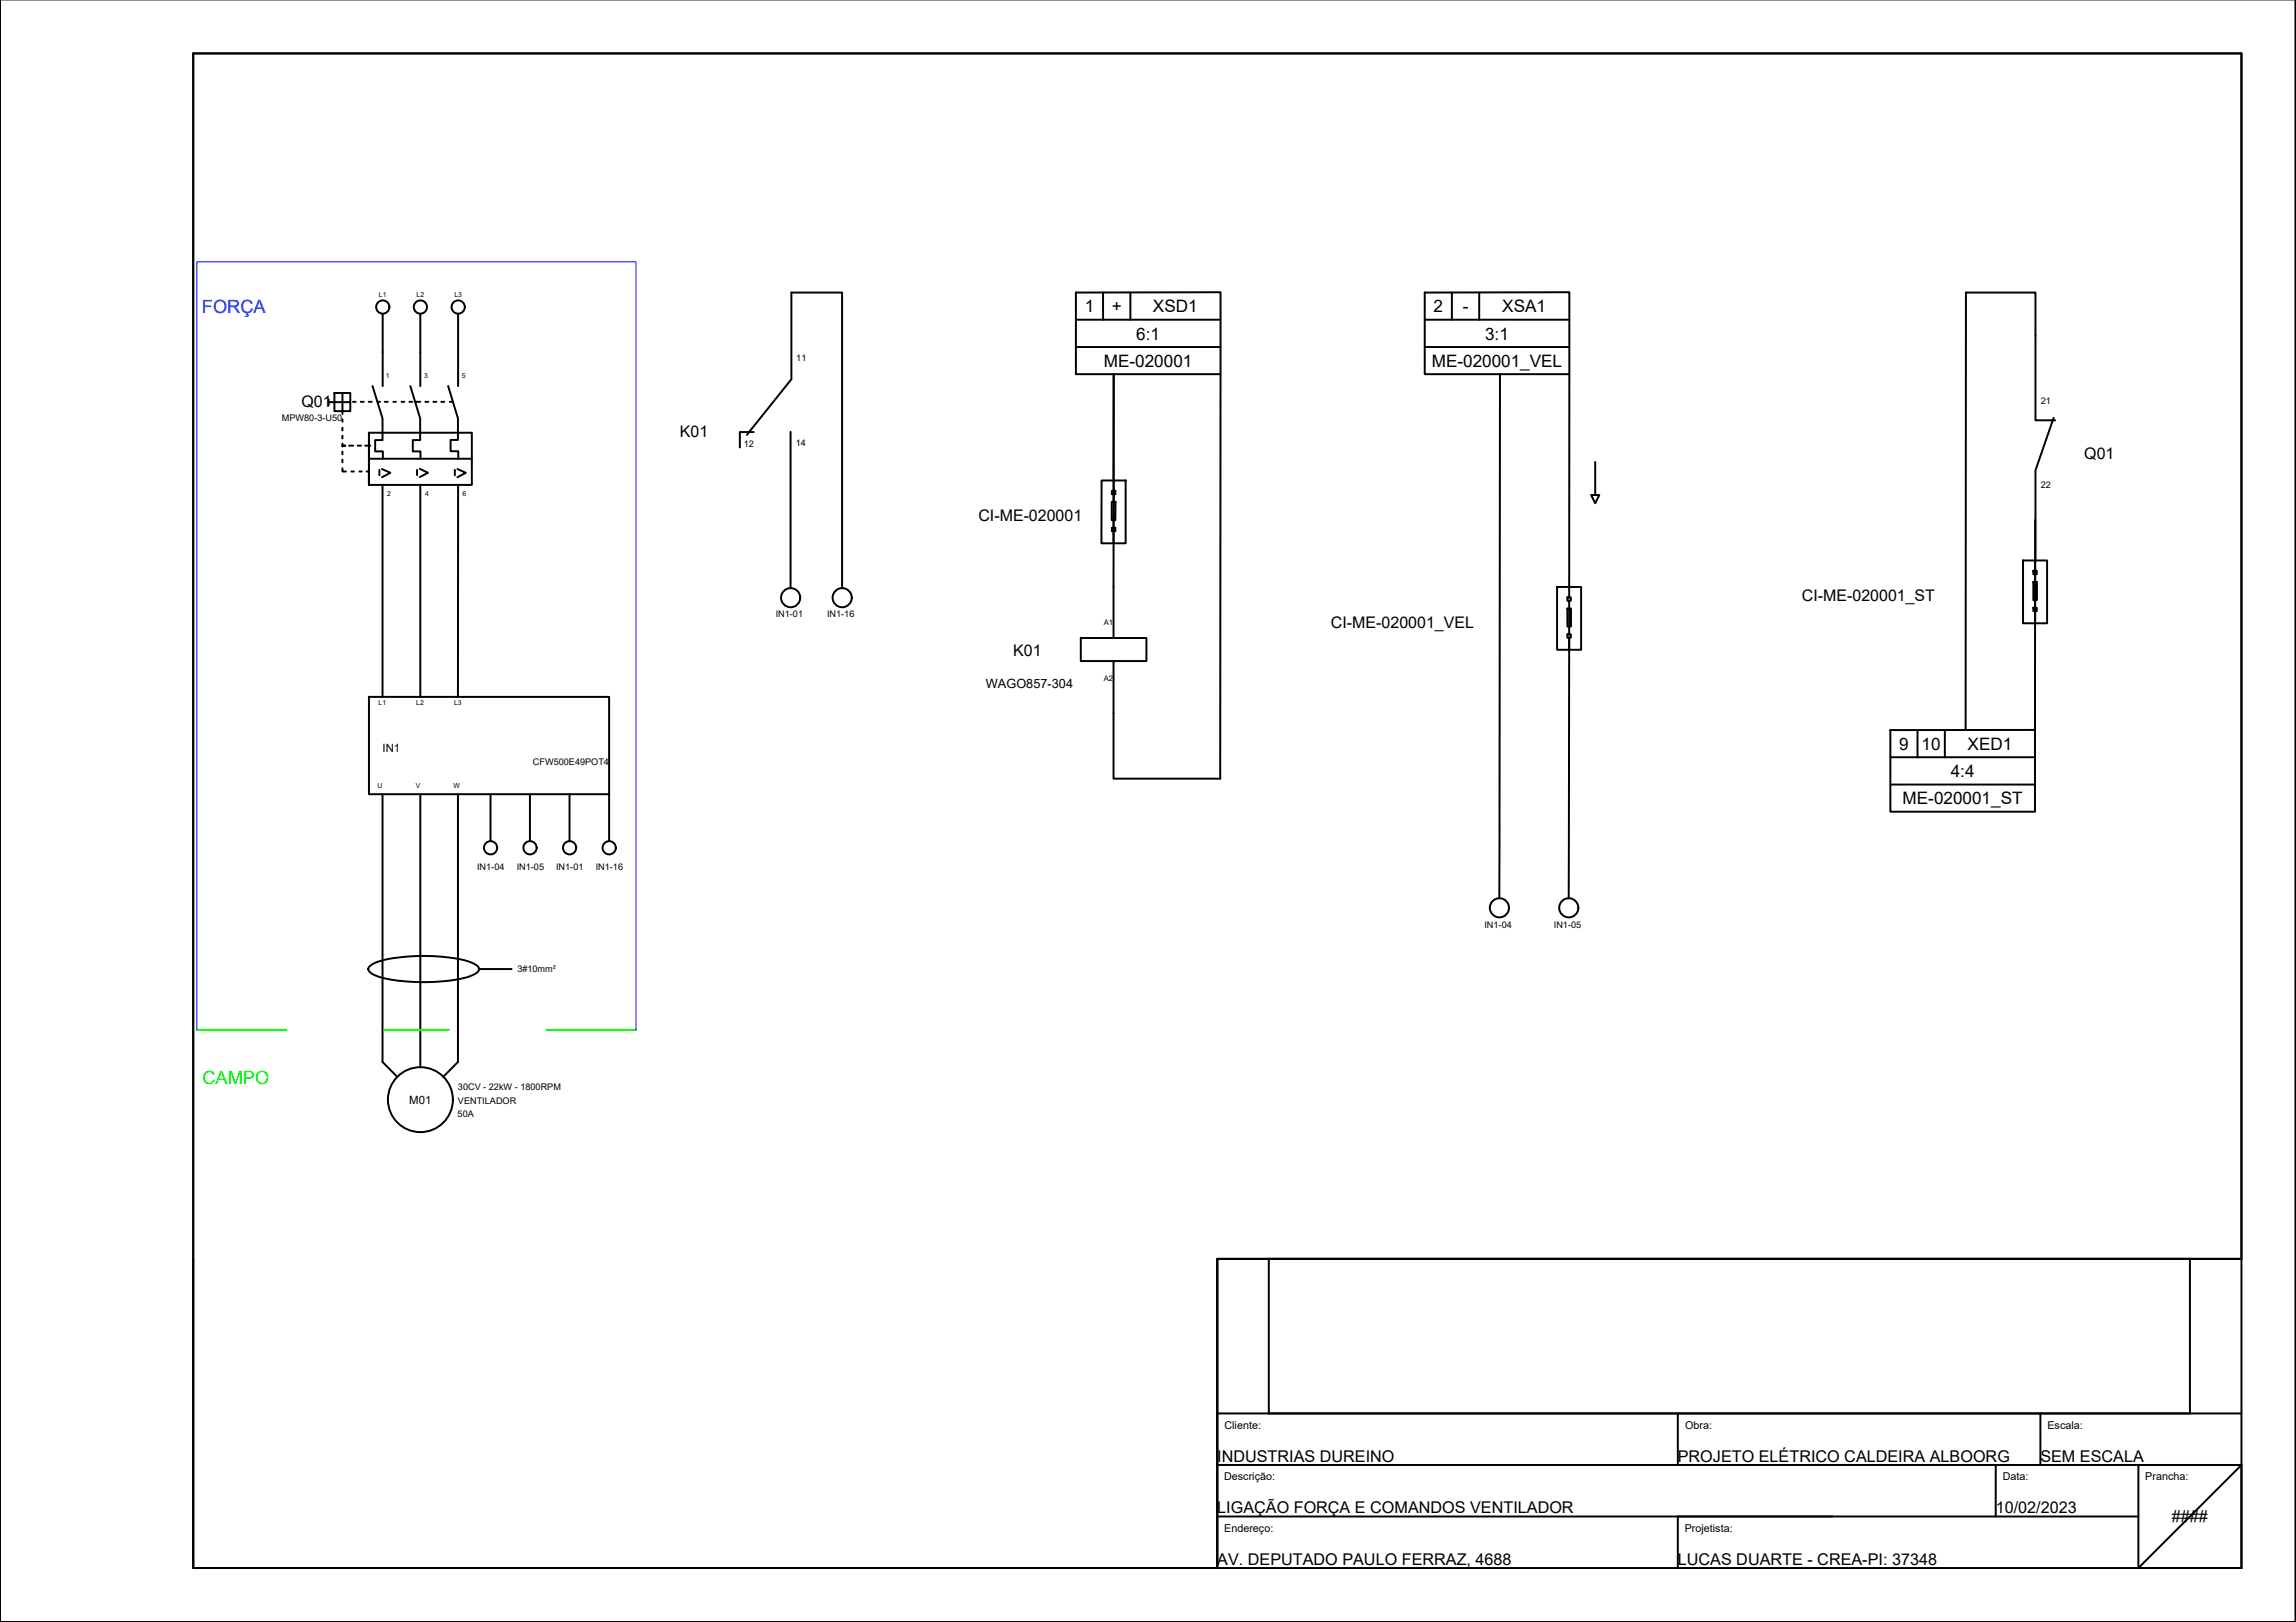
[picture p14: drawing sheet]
<svg xmlns="http://www.w3.org/2000/svg" width="297mm" height="210mm" viewBox="0 0 297 210" stroke-linecap="round" stroke-linejoin="round" font-family="sans-serif">
<defs><g id="words">
<text font-size="2.4" fill="#00f" x="26.1" y="40.5">FORÇA</text>
<text font-size="2.4" fill="#0f0" x="26.2" y="140.3">CAMPO</text>
<g font-size="2.2">
<text x="140.3" y="40.4">1</text>
<text x="143.8" y="40.4">+</text>
<text x="149.2" y="40.4">XSD1</text>
<text x="185.5" y="40.4">2</text>
<text x="189.2" y="40.4">-</text>
<text x="194.4" y="40.4">XSA1</text>
<text x="142.8" y="47.4">ME-020001</text>
<text x="147" y="43.9">6:1</text>
<text x="185.2" y="47.4">ME-020001_VEL</text>
<text x="192.1" y="43.9">3:1</text>
<text x="245.7" y="97">9</text>
<text x="248.6" y="97">10</text>
<text x="252.4" y="100.6">4:4</text>
<text x="254.6" y="97">XED1</text>
<text x="246.1" y="104.1">ME-020001_ST</text>
</g>
<g font-size="2.1">
<text x="39" y="52.7">Q01</text>
<text x="87.9" y="56.6">K01</text>
<text x="269.6" y="59.5">Q01</text>
<text x="126.6" y="67.5">CI-ME-020001</text>
<text x="233.1" y="77.8">CI-ME-020001_ST</text>
<text x="172.2" y="81.2">CI-ME-020001_VEL</text>
<text x="131.1" y="84.9">K01</text>
<text x="157.5" y="189.1">INDUSTRIAS DUREINO</text>
<text x="217.1" y="189.1">PROJETO ELÉTRICO CALDEIRA ALBOORG</text>
<text x="264" y="189.1">SEM ESCALA</text>
<text x="157.5" y="195.8">LIGAÇÃO FORÇA E COMANDOS VENTILADOR</text>
<text x="258.2" y="195.8">10/02/2023</text>
<text x="281" y="197">####</text>
<text x="157.5" y="202.5">AV. DEPUTADO PAULO FERRAZ, 4688</text>
<text x="217.1" y="202.5">LUCAS DUARTE - CREA-PI: 37348</text>
</g>
<text font-size="1.7" x="127.6" y="89">WAGO857-304</text>
<g font-size="1.5">
<text x="49.5" y="97.3">IN1</text>
<text x="52.9" y="142.8">M01</text>
</g>
<g font-size="1.4">
<text x="158.4" y="184.9">Cliente:</text>
<text x="218" y="184.9">Obra:</text>
<text x="264.9" y="184.9">Escala:</text>
<text x="158.4" y="191.6">Descrição:</text>
<text x="259.1" y="191.6">Data:</text>
<text x="277.5" y="191.6">Prancha:</text>
<text x="158.4" y="198.2">Endereço:</text>
<text x="218" y="198.2">Projetista:</text>
</g>
<g font-size="1.2">
<text x="103" y="46.8">11</text>
<text x="264" y="52.3">21</text>
<text x="36.5" y="54.5">MPW80-3-U50</text>
<text x="96.2" y="57.9">12</text>
<text x="103" y="57.8">14</text>
<text x="264" y="63.1">22</text>
<text x="100.4" y="79.9">IN1-01</text>
<text x="107" y="79.9">IN1-16</text>
<text x="68.9" y="99">CFW500E49POT4</text>
<text x="61.7" y="112.6">IN1-04</text>
<text x="66.8" y="112.6">IN1-05</text>
<text x="71.9" y="112.6">IN1-01</text>
<text x="77.1" y="112.6">IN1-16</text>
<text x="66.9" y="125.8">3#10mm²</text>
<text x="192" y="120">IN1-04</text>
<text x="201" y="120">IN1-05</text>
<text x="59.2" y="141">30CV - 22kW - 1800RPM</text>
<text x="59.2" y="142.8">VENTILADOR</text>
<text x="59.2" y="144.5">50A</text>
</g>
<g font-size="1">
<text x="142.8" y="80.9">A1</text>
<text x="142.8" y="88.2">A2</text>
</g>
<g font-size=".9">
<text x="49" y="38.5">L1</text>
<text x="53.9" y="38.5">L2</text>
<text x="58.8" y="38.5">L3</text>
<text x="49.9" y="48.9">1</text>
<text x="54.9" y="48.9">3</text>
<text x="59.8" y="48.9">5</text>
<text x="50.1" y="64.1">2</text>
<text x="55" y="64.1">4</text>
<text x="59.8" y="64.1">6</text>
<text x="49" y="91.2">L1</text>
<text x="53.8" y="91.2">L2</text>
<text x="58.7" y="91.2">L3</text>
<text x="48.8" y="102">U</text>
<text x="53.8" y="102">V</text>
<text x="58.7" y="102">W</text>
</g>
</g></defs>
<!-- layer: 0 -->
<g fill="none" stroke="#000" stroke-width=".25">
<path d="M0 -.1v210h297v-210M25 6.9h265v196h-265v-40M25 6.9h265v156h-132.5v40h-132.5zM25 6.9v196M139.2 37.9l18.7-.1v10.6h-18.7zM142.7 37.9v3.5M146.2 37.9v3.5M184.3 37.9l18.7-.1v10.6h-18.7zM187.8 37.9v3.5M191.4 37.9v3.5M42.5 52h2.8M42.5 51.7v.7"/>
<path d="M43.3 50.9h2v2.3h-2zM44.3 50.9v2.7M44.3 54.3v.3M44.3 55.3v.4M44.3 56.4v.3M44.3 57.4v.4M44.3 58.4v.4M44.3 59.5v.3M44.7 57.7h-.4h.4M45.2 57.7h.5M45.7 52h.3M46.3 57.7h.4"/>
<path d="M46.7 52h.4M47.2 57.7h.7M47.7 52h.4M47.7 56v6.8h13.3v-6.8h-13.3v6.8v-1.8h-.3M47.7 59.4h13.3M48.2 50l1.3 4.1v2.9h-1v1.4h1v1M48.8 52h.4M49.5 40.6v9.4M49.8 52h.4M50.9 52h.3M51.9 52h.4M53 52h.3"/>
<path d="M53.1 50l1.3 4.1v2.9h-1v1.4h1v1M53.7 52h.7M54.4 40.6v9.4M55 52h.4M56.1 52h.4M57.1 52h.4M58 49.9l1.2 4.2v2.8h-.9v1.5h1v1M58.2 52h.4M59.3 40.6v9.4M96.6 56.3l5.8-7.2v-11.2h6.5v38.2M97.5 55.9h-1.8v2M102.3 55.9v20.2"/>
<path d="M139.2 41.4h18.7M139.2 44.9h18.7M144.1 48.4v34.2M157.9 48.4v52.4h-13.8v-15.3M184.3 41.4h18.7M184.3 44.9h18.7M194.1 48.4l-.1 61.3M203 48.4v28.9M206.4 59.8v4.3h.5l-.5 1-.6-1h.6M265.7 54.1l-2.4 6.8v11.7M265.9 54.4h-2.6v-16.5h-9v56.6M44.3 60.6v.4h.5"/>
<path d="M45.5 61h.3M46.5 61h.3M49.1 60.8v.7M49.4 60.7l1.1 .5-1.1 .6M49.5 62.8v27.4M54 60.8v.7M54.3 60.7l1.1 .5-1.1 .5M54.4 62.8v27.4M58.8 60.8v.7M59.2 60.7l1.1 .5-1.1 .6M59.3 62.8l-.1 27.4M142.5 62.2h3.1v8.1h-3.1z"/>
<path d="M143.8 65h.5v2.3h-.5zM143.8 63.5h.5v.5h-.5zM143.8 68.3h.5v.4h-.5zM144.1 62.2v1.3M144.1 64v4.3M201.4 76h3.2v8.1h-3.2zM202.8 77.3h.4v.4h-.4zM202.8 78.8h.4v2.3h-.4zM203 77.7v4.4M261.7 72.5h3.1v8.2h-3.1zM263.1 73.9h.4v.4h-.4zM263.1 78.6h.4v.5h-.4z"/>
<path d="M263.1 75.3h.4v2.4h-.4zM263.3 67.3v27.2M263.3 72.5v1.4M263.3 74.3v4.3M263.3 79.1v1.6M47.7 90.2h31.1v12.6h-31.1zM139.8 82.6h8.5v2.9h-8.5zM202.8 82.1h.4v.4h-.4zM203 84.1v-1.6v27.2M244.6 94.5h18.7v10.5h-18.7zM244.6 98h18.7M248.1 94.5v3.5"/>
<path d="M251.6 94.5v3.5M49.5 102.8v34.6l1.9 2M54.4 102.8v35.3M59.2 102.8v34.6l-1.9 2M63.5 102.8v6.1M68.6 102.8v6.1M73.7 102.8v6.1M78.8 102.8v6.1M194 109.7v6.4M203 109.8l-.1 6.3M244.6 101.5h18.7M47.8 125a7 7 0 0 1 3.7-1.1 23.1 23.1 0 0 1 9.4 .6l.4 .2a.8 .8 0 0 1 .6 .9 3 3 0 0 1-1.9 1 25.3 25.3 0 0 1-10.9-.2l-.4-.1a1.39 1.39 0 0 1-1.1-.9z"/>
<path d="M62 125.4h4.2M157.5 162.9h132.5h-132.5v40zM164.1 162.9h119.2v20h-119.2zM157.5 182.9h132.5M157.5 189.6h132.5l-13.4 13.3M157.5 196.3h119.1M217.1 182.9v6.7M217.1 196.3v6.6M258.2 189.6v6.7M264 182.9v6.7M276.6 189.6h13.4v13.3h-13.4z"/>
<circle cx="49.5" cy="39.7" r=".86"/>
<circle cx="54.4" cy="39.7" r=".86"/>
<circle cx="59.3" cy="39.7" r=".86"/>
<circle cx="102.3" cy="77.3" r="1.24"/>
<circle cx="109" cy="77.3" r="1.24"/>
<circle cx="63.5" cy="109.7" r=".86"/>
<circle cx="68.6" cy="109.7" r=".86"/>
<circle cx="73.7" cy="109.7" r=".86"/>
<circle cx="78.8" cy="109.7" r=".86"/>
<circle cx="194" cy="117.5" r="1.24"/>
<circle cx="203" cy="117.5" r="1.24"/>
<circle cx="54.4" cy="142.3" r="4.2"/>
</g>
<!-- layer: CAMPO -->
<path d="M25.5 133.3h11.6M49.7 133.3h8.4M70.7 133.3h11.6" fill="none" stroke="#0f0" stroke-width=".25"/>
<path d="M25.5 133.3v-99.4h56.8v99.4" fill="none" stroke="#00f" stroke-width=".13"/>
<!-- layer: 0 -->
<path d="M290 202.9h.1" fill="none" stroke="#000" stroke-width=".13"/>
<use href="#words"/>
</svg>
